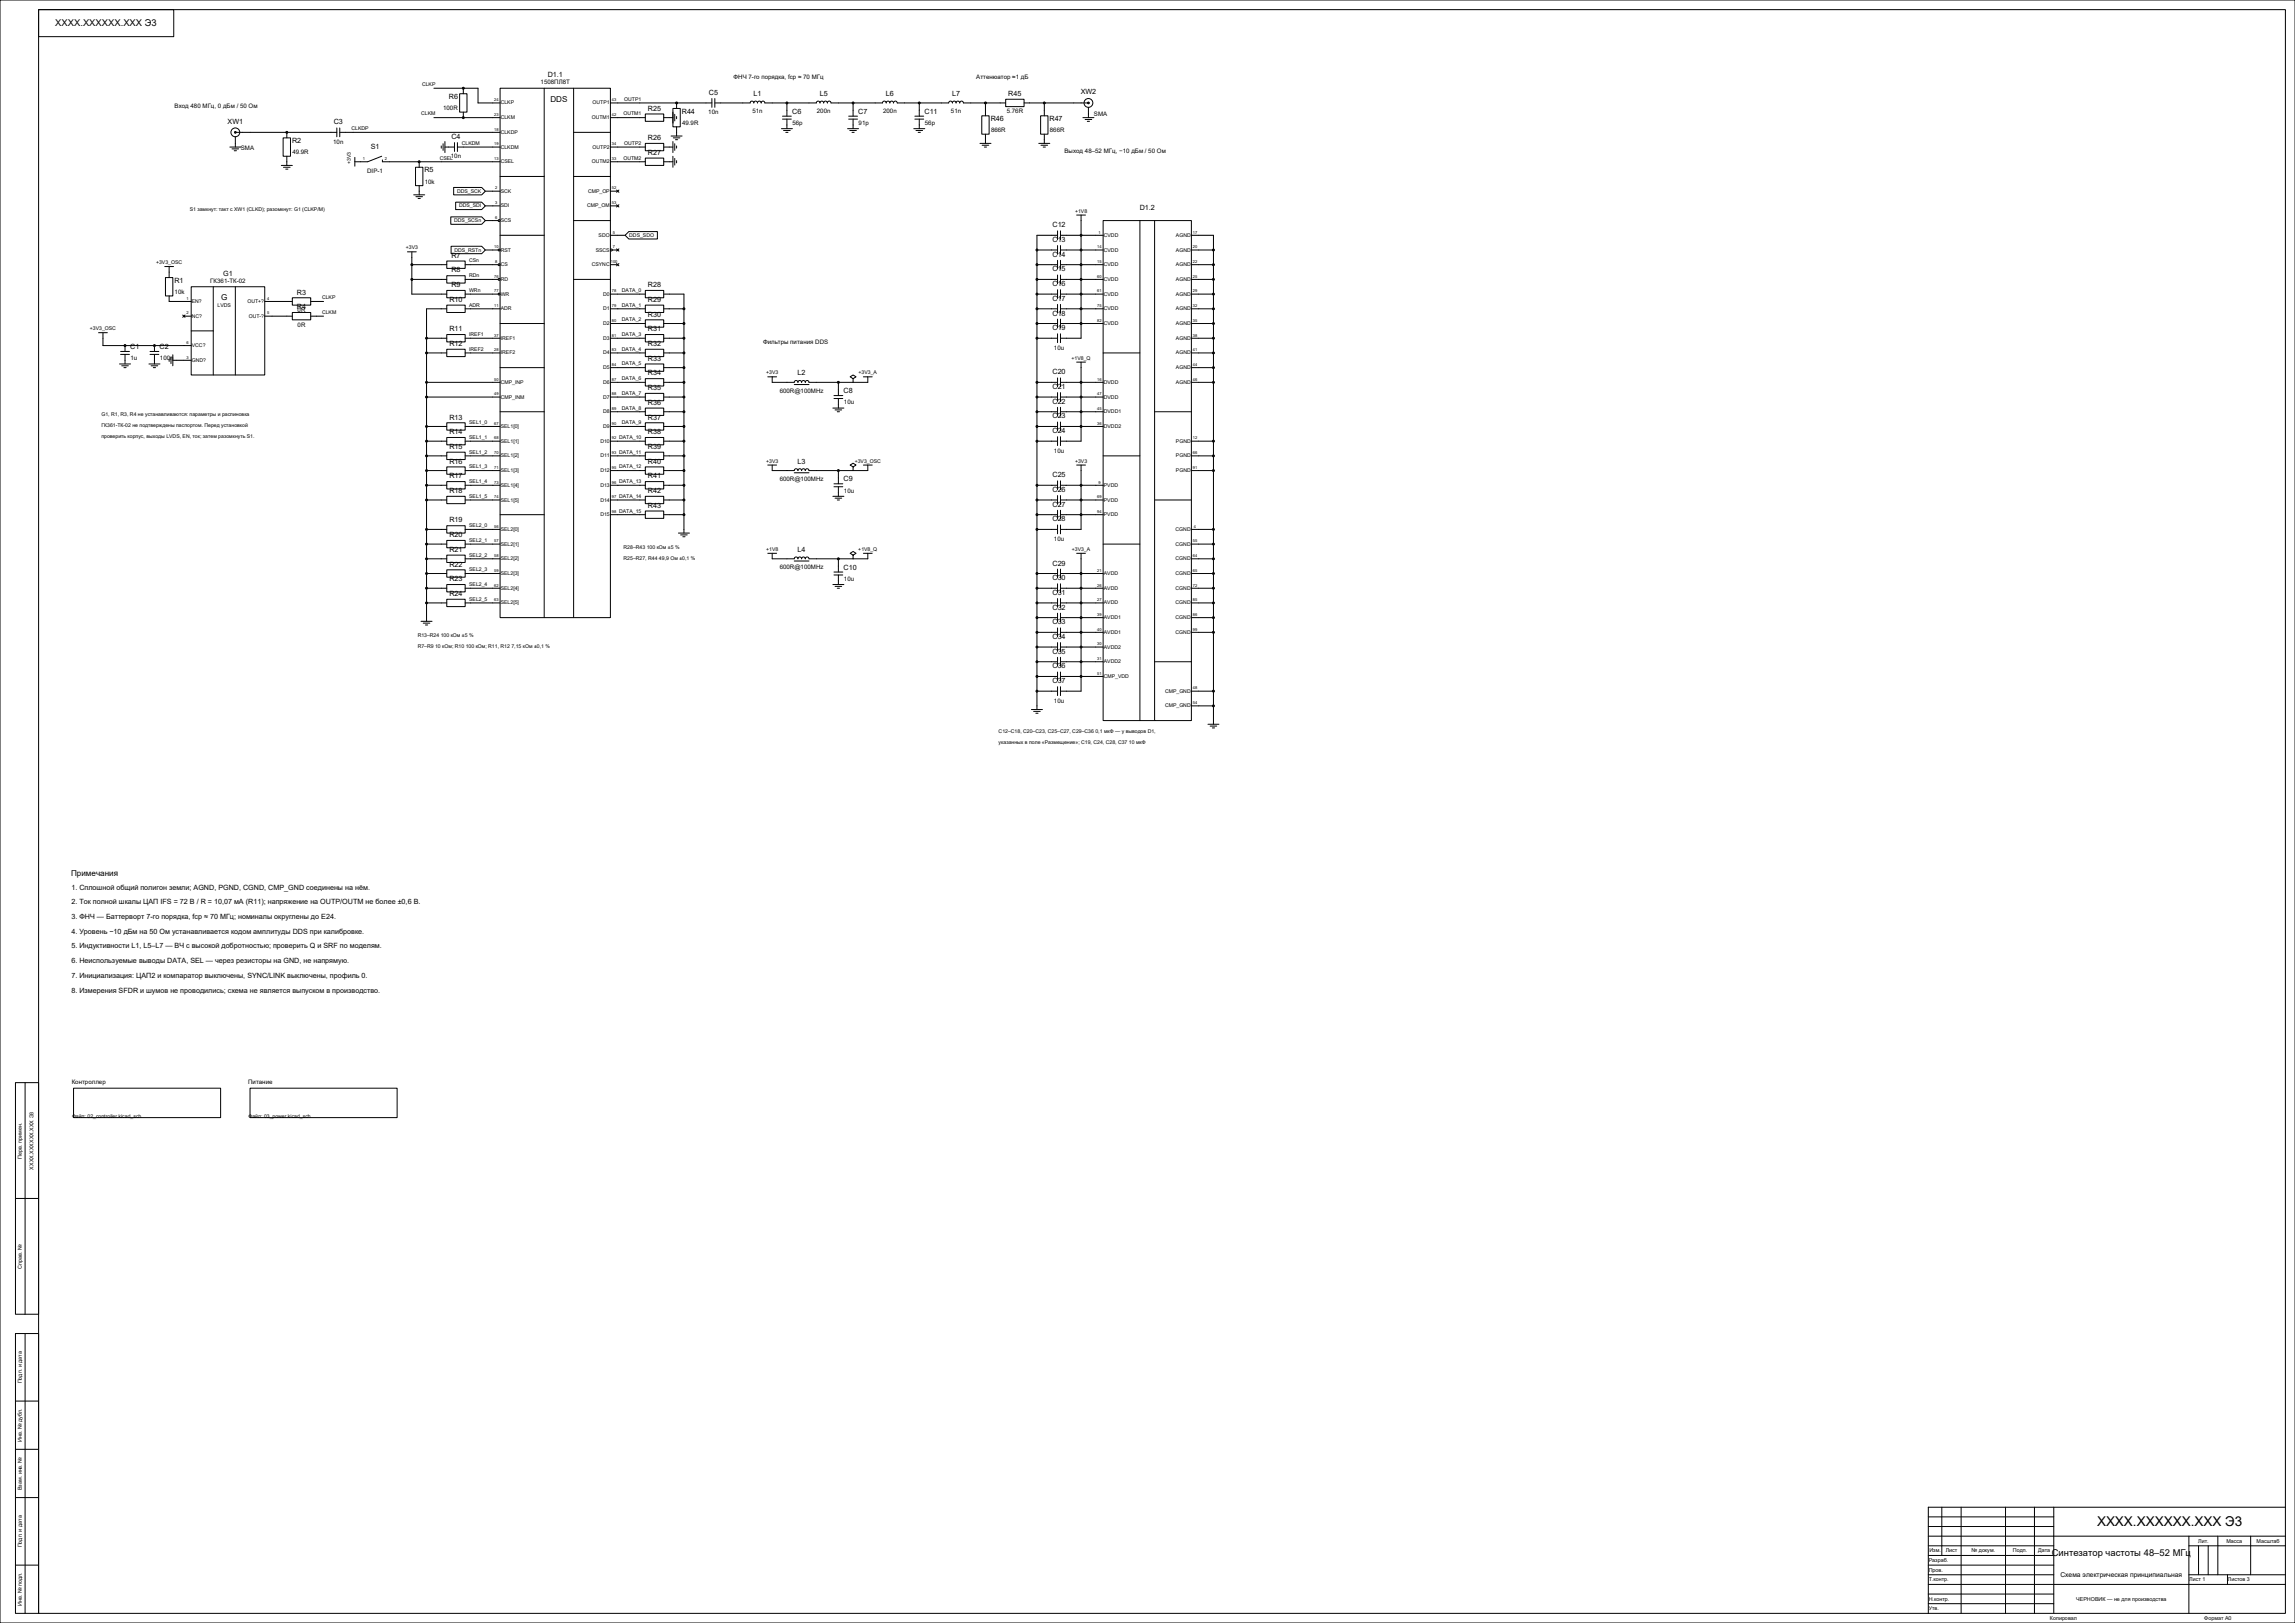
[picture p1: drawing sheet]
<svg xmlns="http://www.w3.org/2000/svg" width="1189mm" height="841mm" viewBox="0 0 1189 841" stroke-linecap="round" stroke-linejoin="round" font-family="sans-serif">
<defs><g id="words">
<text font-size="7" x="1086" y="791">ХХХХ.ХХХХХХ.ХХХ Э3</text>
<g font-size="4.9">
<text x="29" y="13">ХХХХ.ХХХХХХ.ХХХ Э3</text>
<text x="1063" y="807">Синтезатор частоты 48–52 МГц</text>
</g>
<g font-size="4.2">
<text x="285" y="53">DDS</text>
<text x="115" y="156">G</text>
<text x="37" y="454">Примечания</text>
</g>
<g font-size="3.7">
<text x="284" y="40">D1.1</text>
<text x="233" y="51">R6</text>
<text x="367" y="49">C5</text>
<text x="390" y="50">L1</text>
<text x="425" y="50">L5</text>
<text x="459" y="50">L6</text>
<text x="493" y="50">L7</text>
<text x="522" y="50">R45</text>
<text x="560" y="49">XW2</text>
<text x="336" y="57">R25</text>
<text x="353" y="59">R44</text>
<text x="410" y="59">C6</text>
<text x="445" y="59">C7</text>
<text x="479" y="59">C11</text>
<text x="118" y="64">XW1</text>
<text x="173" y="64">C3</text>
<text x="513" y="63">R46</text>
<text x="544" y="63">R47</text>
<text x="151" y="74">R2</text>
<text x="192" y="77">S1</text>
<text x="234" y="72">C4</text>
<text x="336" y="73">R26</text>
<text x="336" y="80">R27</text>
<text x="220" y="89">R5</text>
<text x="590" y="109">D1.2</text>
<text x="545" y="118">C12</text>
<text x="545" y="125">C13</text>
<text x="234" y="134">R7</text>
<text x="545" y="133">C14</text>
<text x="116" y="143">G1</text>
<text x="234" y="141">R8</text>
<text x="545" y="141">C15</text>
<text x="90" y="147">R1</text>
<text x="234" y="149">R9</text>
<text x="336" y="149">R28</text>
<text x="545" y="148">C16</text>
<text x="154" y="153">R3</text>
<text x="545" y="156">C17</text>
<text x="154" y="160">R4</text>
<text x="233" y="156">R10</text>
<text x="336" y="156">R29</text>
<text x="336" y="164">R30</text>
<text x="545" y="163">C18</text>
<text x="233" y="172">R11</text>
<text x="336" y="172">R31</text>
<text x="545" y="171">C19</text>
<text x="233" y="179">R12</text>
<text x="336" y="179">R32</text>
<text x="67" y="181">C1</text>
<text x="83" y="181">C2</text>
<text x="336" y="187">R33</text>
<text x="336" y="195">R34</text>
<text x="413" y="195">L2</text>
<text x="545" y="194">C20</text>
<text x="336" y="202">R35</text>
<text x="437" y="204">C8</text>
<text x="545" y="202">C21</text>
<text x="336" y="210">R36</text>
<text x="545" y="209">C22</text>
<text x="233" y="217">R13</text>
<text x="336" y="217">R37</text>
<text x="545" y="217">C23</text>
<text x="233" y="225">R14</text>
<text x="336" y="225">R38</text>
<text x="545" y="224">C24</text>
<text x="233" y="233">R15</text>
<text x="336" y="233">R39</text>
<text x="233" y="240">R16</text>
<text x="336" y="240">R40</text>
<text x="413" y="240">L3</text>
<text x="233" y="248">R17</text>
<text x="336" y="248">R41</text>
<text x="437" y="249">C9</text>
<text x="545" y="247">C25</text>
<text x="233" y="255">R18</text>
<text x="336" y="255">R42</text>
<text x="545" y="255">C26</text>
<text x="336" y="263">R43</text>
<text x="545" y="263">C27</text>
<text x="233" y="271">R19</text>
<text x="545" y="270">C28</text>
<text x="233" y="278">R20</text>
<text x="233" y="286">R21</text>
<text x="413" y="286">L4</text>
<text x="233" y="294">R22</text>
<text x="545" y="293">C29</text>
<text x="437" y="295">C10</text>
<text x="233" y="301">R23</text>
<text x="545" y="301">C30</text>
<text x="233" y="309">R24</text>
<text x="545" y="308">C31</text>
<text x="545" y="316">C32</text>
<text x="545" y="324">C33</text>
<text x="545" y="331">C34</text>
<text x="545" y="339">C35</text>
<text x="545" y="346">C36</text>
<text x="545" y="354">C37</text>
<text x="37" y="461">1. Сплошной общий полигон земли; AGND, PGND, CGND, CMP_GND соединены на нём.</text>
<text x="37" y="469">2. Ток полной шкалы ЦАП IFS = 72 В / R = 10,07 мА (R11); напряжение на OUTP/OUTM не более ±0,6 В.</text>
<text x="37" y="476">3. ФНЧ — Баттерворт 7-го порядка, fср ≈ 70 МГц; номиналы округлены до E24.</text>
<text x="37" y="484">4. Уровень −10 дБм на 50 Ом устанавливается кодом амплитуды DDS при калибровке.</text>
<text x="37" y="491">5. Индуктивности L1, L5–L7 — ВЧ с высокой добротностью; проверить Q и SRF по моделям.</text>
<text x="37" y="499">6. Неиспользуемые выводы DATA, SEL — через резисторы на GND, не напрямую.</text>
<text x="37" y="507">7. Инициализация: ЦАП2 и компаратор выключены, SYNC/LINK выключены, профиль 0.</text>
<text x="37" y="514">8. Измерения SFDR и шумов не проводились; схема не является выпуском в производство.</text>
</g>
<text font-size="3.5" x="1067" y="817">Схема электрическая принципиальная</text>
<g font-size="3.2">
<text x="380" y="41">ФНЧ 7-го порядка, fср ≈ 70 МГц</text>
<text x="506" y="41">Аттенюатор ≈1 дБ</text>
<text x="280" y="44">1508ПЛ8Т</text>
<text x="90" y="56">Вход 480 МГц, 0 дБм / 50 Ом</text>
<text x="230" y="57">100R</text>
<text x="367" y="59">10n</text>
<text x="390" y="59">51n</text>
<text x="423" y="59">200n</text>
<text x="457" y="59">200n</text>
<text x="493" y="59">51n</text>
<text x="522" y="59">5.76R</text>
<text x="353" y="65">49.9R</text>
<text x="411" y="65">56p</text>
<text x="445" y="65">91p</text>
<text x="479" y="65">56p</text>
<text x="567" y="60">SMA</text>
<text x="513" y="69">866R</text>
<text x="544" y="69">866R</text>
<text x="125" y="78">SMA</text>
<text x="173" y="75">10n</text>
<text x="151" y="80">49.9R</text>
<text x="234" y="82">10n</text>
<text x="552" y="79">Выход 48–52 МГц, −10 дБм / 50 Ом</text>
<text x="190" y="90">DIP-1</text>
<text x="220" y="95">10k</text>
<text x="109" y="146">ГК361-ТК-02</text>
<text x="90" y="152">10k</text>
<text x="154" y="162">0R</text>
<text x="154" y="169">0R</text>
<text x="395" y="178">Фильтры питания DDS</text>
<text x="546" y="181">10u</text>
<text x="68" y="187">1u</text>
<text x="83" y="187">100n</text>
<text x="404" y="203">600R@100MHz</text>
<text x="437" y="210">10u</text>
<text x="546" y="235">10u</text>
<text x="404" y="249">600R@100MHz</text>
<text x="437" y="255">10u</text>
<text x="546" y="280">10u</text>
<text x="404" y="295">600R@100MHz</text>
<text x="437" y="301">10u</text>
<text x="546" y="364">10u</text>
<text x="37" y="562">Контроллер</text>
<text x="129" y="562">Питание</text>
</g>
<g font-size="2.8">
<text x="11" y="600" transform="rotate(-90 11 600)">Перв. примен.</text>
<text x="17" y="606" transform="rotate(-90 17 606)">ХХХХ.ХХХХХХ.ХХХ Э3</text>
<text x="11" y="657" transform="rotate(-90 11 657)">Справ. №</text>
<text x="11" y="717" transform="rotate(-90 11 717)">Подп. и дата</text>
<text x="11" y="747" transform="rotate(-90 11 747)">Инв. № дубл.</text>
<text x="11" y="772" transform="rotate(-90 11 772)">Взам. инв. №</text>
<text x="11" y="802" transform="rotate(-90 11 802)">Подп. и дата</text>
<text x="1139" y="799">Лит.</text>
<text x="1153" y="799">Масса</text>
<text x="1169" y="799">Масштаб</text>
<text x="999" y="809">Разраб.</text>
<text x="1000" y="804">Изм.</text>
<text x="1008" y="804">Лист</text>
<text x="1021" y="804">№ докум.</text>
<text x="1043" y="804">Подп.</text>
<text x="1056" y="804">Дата</text>
<text x="999" y="814">Пров.</text>
<text x="999" y="819">Т.контр.</text>
<text x="1134" y="819">Лист 1</text>
<text x="1154" y="819">Листов 3</text>
<text x="11" y="832" transform="rotate(-90 11 832)">Инв. № подл.</text>
<text x="999" y="829">Н.контр.</text>
<text x="1076" y="829">ЧЕРНОВИК — не для производства</text>
<text x="999" y="834">Утв.</text>
<text x="1062" y="839">Копировал</text>
<text x="1142" y="839">Формат A0</text>
</g>
<g font-size="2.7">
<text x="219" y="45">CLKP</text>
<text x="323" y="52">OUTP1</text>
<text x="218" y="60">CLKM</text>
<text x="259" y="54">CLKP</text>
<text x="307" y="54">OUTP1</text>
<text x="323" y="60">OUTM1</text>
<text x="259" y="62">CLKM</text>
<text x="307" y="62">OUTM1</text>
<text x="182" y="67">CLKDP</text>
<text x="259" y="69">CLKDP</text>
<text x="239" y="75">CLKDM</text>
<text x="259" y="77">CLKDM</text>
<text x="307" y="77">OUTP2</text>
<text x="323" y="75">OUTP2</text>
<text x="228" y="83">CSEL</text>
<text x="323" y="83">OUTM2</text>
<text x="182" y="85" transform="rotate(-90 182 85)">+3V3</text>
<text x="259" y="85">CSEL</text>
<text x="307" y="85">OUTM2</text>
<text x="237" y="100">DDS_SCK</text>
<text x="259" y="100">SCK</text>
<text x="305" y="100">CMP_OP</text>
<text x="238" y="107">DDS_SDI</text>
<text x="259" y="107">SDI</text>
<text x="304" y="107">CMP_OM</text>
<text x="98" y="109">S1 замкнут: такт с XW1 (CLKD); разомкнут: G1 (CLKP/M)</text>
<text x="557" y="110">+1V8</text>
<text x="235" y="115">DDS_SCSn</text>
<text x="259" y="115">SCS</text>
<text x="310" y="123">SDO</text>
<text x="326" y="123">DDS_SDO</text>
<text x="572" y="123">CVDD</text>
<text x="609" y="123">AGND</text>
<text x="210" y="129">+3V3</text>
<text x="235" y="130">DDS_RSTn</text>
<text x="259" y="130">RST</text>
<text x="309" y="130">SSCS</text>
<text x="572" y="130">CVDD</text>
<text x="609" y="130">AGND</text>
<text x="81" y="137">+3V3_OSC</text>
<text x="243" y="136">CSn</text>
<text x="259" y="138">CS</text>
<text x="307" y="138">CSYNC</text>
<text x="572" y="138">CVDD</text>
<text x="609" y="138">AGND</text>
<text x="243" y="144">RDn</text>
<text x="259" y="146">RD</text>
<text x="572" y="146">CVDD</text>
<text x="609" y="146">AGND</text>
<text x="167" y="155">CLKP</text>
<text x="243" y="151">WRn</text>
<text x="259" y="153">WR</text>
<text x="312" y="153">D0</text>
<text x="322" y="151">DATA_0</text>
<text x="572" y="153">CVDD</text>
<text x="609" y="153">AGND</text>
<text x="99" y="157">EN?</text>
<text x="113" y="159">LVDS</text>
<text x="128" y="157">OUT+?</text>
<text x="243" y="159">ADR</text>
<text x="259" y="161">ADR</text>
<text x="312" y="161">D1</text>
<text x="322" y="159">DATA_1</text>
<text x="572" y="161">CVDD</text>
<text x="609" y="161">AGND</text>
<text x="99" y="165">NC?</text>
<text x="129" y="165">OUT-?</text>
<text x="167" y="163">CLKM</text>
<text x="322" y="166">DATA_2</text>
<text x="47" y="171">+3V3_OSC</text>
<text x="312" y="168">D2</text>
<text x="572" y="168">CVDD</text>
<text x="609" y="168">AGND</text>
<text x="99" y="180">VCC?</text>
<text x="243" y="174">IREF1</text>
<text x="259" y="176">IREF1</text>
<text x="312" y="176">D3</text>
<text x="322" y="174">DATA_3</text>
<text x="609" y="176">AGND</text>
<text x="243" y="182">IREF2</text>
<text x="259" y="184">IREF2</text>
<text x="312" y="184">D4</text>
<text x="322" y="182">DATA_4</text>
<text x="609" y="184">AGND</text>
<text x="99" y="187">GND?</text>
<text x="312" y="191">D5</text>
<text x="322" y="189">DATA_5</text>
<text x="555" y="186">+1V8_Q</text>
<text x="609" y="191">AGND</text>
<text x="322" y="197">DATA_6</text>
<text x="397" y="194">+3V3</text>
<text x="445" y="194">+3V3_A</text>
<text x="259" y="199">CMP_INP</text>
<text x="312" y="199">D6</text>
<text x="572" y="199">DVDD</text>
<text x="609" y="199">AGND</text>
<text x="259" y="207">CMP_INM</text>
<text x="312" y="207">D7</text>
<text x="322" y="205">DATA_7</text>
<text x="572" y="207">DVDD</text>
<text x="53" y="216">G1, R1, R3, R4 не устанавливаются: параметры и распиновка</text>
<text x="312" y="214">D8</text>
<text x="322" y="212">DATA_8</text>
<text x="572" y="214">DVDD1</text>
<text x="53" y="221">ГК361-ТК-02 не подтверждены паспортом. Перед установкой</text>
<text x="243" y="220">SEL1_0</text>
<text x="259" y="222">SEL1[0]</text>
<text x="312" y="222">D9</text>
<text x="322" y="220">DATA_9</text>
<text x="572" y="222">DVDD2</text>
<text x="53" y="227">проверить корпус, выходы LVDS, EN, ток; затем разомкнуть S1.</text>
<text x="243" y="227">SEL1_1</text>
<text x="321" y="227">DATA_10</text>
<text x="259" y="229">SEL1[1]</text>
<text x="311" y="229">D10</text>
<text x="609" y="229">PGND</text>
<text x="243" y="235">SEL1_2</text>
<text x="259" y="237">SEL1[2]</text>
<text x="311" y="237">D11</text>
<text x="321" y="235">DATA_11</text>
<text x="397" y="240">+3V3</text>
<text x="443" y="240">+3V3_OSC</text>
<text x="557" y="240">+3V3</text>
<text x="609" y="237">PGND</text>
<text x="243" y="243">SEL1_3</text>
<text x="259" y="245">SEL1[3]</text>
<text x="311" y="245">D12</text>
<text x="321" y="243">DATA_12</text>
<text x="609" y="245">PGND</text>
<text x="243" y="250">SEL1_4</text>
<text x="321" y="250">DATA_13</text>
<text x="243" y="258">SEL1_5</text>
<text x="259" y="252">SEL1[4]</text>
<text x="311" y="252">D13</text>
<text x="321" y="258">DATA_14</text>
<text x="572" y="252">PVDD</text>
<text x="259" y="260">SEL1[5]</text>
<text x="311" y="260">D14</text>
<text x="572" y="260">PVDD</text>
<text x="311" y="268">D15</text>
<text x="321" y="266">DATA_15</text>
<text x="572" y="268">PVDD</text>
<text x="243" y="273">SEL2_0</text>
<text x="259" y="275">SEL2[0]</text>
<text x="609" y="275">CGND</text>
<text x="243" y="281">SEL2_1</text>
<text x="259" y="283">SEL2[1]</text>
<text x="323" y="284">R28–R43 100 кОм ±5 %</text>
<text x="397" y="285">+1V8</text>
<text x="445" y="285">+1V8_Q</text>
<text x="555" y="285">+3V3_A</text>
<text x="609" y="283">CGND</text>
<text x="243" y="288">SEL2_2</text>
<text x="259" y="290">SEL2[2]</text>
<text x="323" y="290">R25–R27, R44 49,9 Ом ±0,1 %</text>
<text x="609" y="290">CGND</text>
<text x="243" y="296">SEL2_3</text>
<text x="259" y="298">SEL2[3]</text>
<text x="572" y="298">AVDD</text>
<text x="609" y="298">CGND</text>
<text x="243" y="304">SEL2_4</text>
<text x="259" y="306">SEL2[4]</text>
<text x="572" y="306">AVDD</text>
<text x="609" y="306">CGND</text>
<text x="243" y="311">SEL2_5</text>
<text x="259" y="313">SEL2[5]</text>
<text x="572" y="313">AVDD</text>
<text x="609" y="313">CGND</text>
<text x="572" y="321">AVDD1</text>
<text x="609" y="321">CGND</text>
<text x="572" y="328">AVDD1</text>
<text x="609" y="328">CGND</text>
<text x="216" y="330">R13–R24 100 кОм ±5 %</text>
<text x="216" y="336">R7–R9 10 кОм; R10 100 кОм; R11, R12 7,15 кОм ±0,1 %</text>
<text x="572" y="336">AVDD2</text>
<text x="572" y="344">AVDD2</text>
<text x="572" y="351">CMP_VDD</text>
<text x="604" y="359">CMP_GND</text>
<text x="604" y="367">CMP_GND</text>
<text x="517" y="380">C12–C18, C20–C23, C25–C27, C29–C36 0,1 мкФ — у выводов D1,</text>
<text x="517" y="385">указанных в поле «Размещение»; C19, C24, C28, C37 10 мкФ</text>
<text x="37" y="579">Файл: 02_controller.kicad_sch</text>
<text x="129" y="579">Файл: 03_power.kicad_sch</text>
</g>
<g font-size="2.1">
<text x="256" y="52">24</text>
<text x="317" y="52">43</text>
<text x="256" y="60">23</text>
<text x="317" y="60">42</text>
<text x="256" y="68">18</text>
<text x="256" y="75">19</text>
<text x="317" y="75">34</text>
<text x="188" y="83">1</text>
<text x="199" y="83">2</text>
<text x="256" y="83">13</text>
<text x="317" y="83">33</text>
<text x="257" y="98">2</text>
<text x="317" y="98">52</text>
<text x="257" y="106">3</text>
<text x="317" y="106">53</text>
<text x="257" y="113">6</text>
<text x="318" y="121">5</text>
<text x="569" y="121">1</text>
<text x="618" y="121">17</text>
<text x="256" y="129">10</text>
<text x="318" y="129">7</text>
<text x="568" y="129">14</text>
<text x="618" y="129">20</text>
<text x="257" y="136">8</text>
<text x="316" y="136">100</text>
<text x="568" y="136">15</text>
<text x="618" y="136">22</text>
<text x="256" y="144">76</text>
<text x="568" y="144">60</text>
<text x="618" y="144">25</text>
<text x="97" y="155">1</text>
<text x="138" y="155">4</text>
<text x="256" y="152">77</text>
<text x="317" y="152">78</text>
<text x="568" y="152">61</text>
<text x="618" y="152">29</text>
<text x="256" y="159">11</text>
<text x="317" y="159">79</text>
<text x="568" y="159">75</text>
<text x="618" y="159">32</text>
<text x="97" y="163">2</text>
<text x="138" y="163">5</text>
<text x="317" y="167">80</text>
<text x="568" y="167">82</text>
<text x="618" y="167">35</text>
<text x="97" y="178">6</text>
<text x="256" y="174">37</text>
<text x="317" y="174">81</text>
<text x="618" y="174">38</text>
<text x="97" y="186">3</text>
<text x="256" y="182">28</text>
<text x="317" y="182">83</text>
<text x="618" y="182">41</text>
<text x="317" y="190">84</text>
<text x="618" y="190">44</text>
<text x="256" y="197">50</text>
<text x="317" y="197">87</text>
<text x="568" y="197">16</text>
<text x="618" y="197">46</text>
<text x="256" y="205">49</text>
<text x="317" y="205">88</text>
<text x="568" y="205">47</text>
<text x="317" y="212">89</text>
<text x="568" y="212">45</text>
<text x="256" y="220">67</text>
<text x="317" y="220">90</text>
<text x="568" y="220">36</text>
<text x="256" y="228">68</text>
<text x="317" y="228">92</text>
<text x="618" y="228">12</text>
<text x="256" y="235">70</text>
<text x="317" y="235">93</text>
<text x="618" y="235">66</text>
<text x="256" y="243">71</text>
<text x="317" y="243">95</text>
<text x="618" y="243">91</text>
<text x="256" y="251">73</text>
<text x="317" y="251">96</text>
<text x="569" y="251">9</text>
<text x="256" y="258">74</text>
<text x="317" y="258">97</text>
<text x="568" y="258">69</text>
<text x="317" y="266">98</text>
<text x="568" y="266">94</text>
<text x="256" y="273">56</text>
<text x="619" y="273">4</text>
<text x="256" y="281">57</text>
<text x="618" y="281">55</text>
<text x="256" y="289">58</text>
<text x="618" y="289">64</text>
<text x="256" y="296">59</text>
<text x="568" y="296">21</text>
<text x="618" y="296">65</text>
<text x="256" y="304">62</text>
<text x="568" y="304">26</text>
<text x="618" y="304">72</text>
<text x="256" y="312">63</text>
<text x="568" y="312">27</text>
<text x="618" y="312">85</text>
<text x="568" y="319">39</text>
<text x="618" y="319">86</text>
<text x="568" y="327">40</text>
<text x="618" y="327">99</text>
<text x="568" y="334">30</text>
<text x="568" y="342">31</text>
<text x="568" y="350">51</text>
<text x="618" y="357">48</text>
<text x="618" y="365">54</text>
</g>
</g></defs>
<g fill="none" stroke="#000" stroke-width=".52">
<path d="M0 0h1189v841h-1189zM20 5h1164v831h-1164zM20 5h70v14h-70zM225 46h23v7h11M238 49h4v9h-4zM240 46v3M240 58v3M259 46h57v274h-57zM282 46v274M297 46v274M316 53h53M334 59h10v4h-10z"/>
<path d="M349 56h3v10h-3zM349 58v6M350 59v4M351 53v3M369 51v5M370 53h19a1 1 0 0 1 1-1 1 1 0 0 1 1 1 1 1 0 0 1 0-1 1 1 0 0 1 1 1 1 1 0 0 1 1-1 1 1 0 0 1 1 1 1 1 0 0 1 1-1 1 1 0 0 1 1 1h27a1 1 0 0 1 1-1 1 1 0 0 1 1 1 1 1 0 0 1 1-1 1 1 0 0 1 1 1 1 1 0 0 1 1-1 1 1 0 0 1 1 1 1 1 0 0 1 1-1 1 1 0 0 1 1 1h26a1 1 0 0 1 1-1 1 1 0 0 1 1 1 1 1 0 0 1 1-1 1 1 0 0 1 1 1 1 1 0 0 1 1-1 1 1 0 0 1 1 1 1 1 0 0 1 1-1 1 1 0 0 1 1 1h26a1 1 0 0 1 1-1 1 1 0 0 1 1 1 1 1 0 0 1 1-1 1 1 0 0 1 1 1 1 1 0 0 1 1-1 1 1 0 0 1 1 1 1 1 0 0 1 1-1 1 1 0 0 1 1 1h22M370 51v5M408 53v7M442 53v7M476 53v7M511 53v7M521 51h10v4h-10z"/>
<path d="M531 53h32M541 53v7M564 56v5M119 76h6M120 77h4M121 78h1M122 71v5M122 69h52M147 71h3v10h-3zM149 69v2M174 66v5M176 69h83"/>
<path d="M176 66v5M225 61h34M229 76v1M230 74v4M231 76h4M231 73v6M235 74v4M237 76h22M237 74v4M297 69h19M316 76h18M316 61h18"/>
<path d="M334 74h10v4h-10zM344 76h5M344 61h5M348 70h5M349 73v6M349 71h3M350 74v4M350 72h1M351 60v2M351 66v4M351 76v1M405 67h6"/>
<path d="M405 60h5M405 62h5M406 68h3M407 69h1M408 62v5M439 67h6M440 60h4M440 62h4M440 68h4M441 69h2M442 62v5M473 67h6"/>
<path d="M474 60h5M474 62h5M475 68h3M476 69h1M476 62v5M508 74h5M509 60h3v10h-3zM509 75h3M510 76h1M511 70v4M538 74h6M539 60h4v10h-4z"/>
<path d="M539 75h4M540 76h2M541 70v4M561 61h6M562 62h4M563 63h1M146 86h5M147 87h3M148 88h1M149 81v5M184 82v4M198 81l-8 3h-6"/>
<path d="M198 83v1h61M215 87h4v9h-4zM217 84v3M217 96v5M235 97h15l1 2-1 2h-15zM251 99h8M259 91h23M297 91h19M316 84h18M316 99h4M319 98l2 2M321 98l-2 2"/>
<path d="M334 82h10v4h-10zM344 84h5M349 81v6M350 82v4M351 83v1M214 101h6M215 102h4M217 103h1M234 112h16l1 2-1 2h-16zM236 105h14l1 2-1 2h-14zM251 114h7M251 107h8"/>
<path d="M297 114h19M316 107h4M319 106l2 1M321 106l-2 1M326 120h15v4h-15l-2-2zM548 120v4M549 120v4M558 111h4M560 111v64h-11M572 114h45v259h-45zM591 114v259M598 114v259"/>
<path d="M85 138h5M88 138v6M211 130h5M213 130v22h18M213 137h18M231 135h10v4h-10zM234 128h16l1 2-1 1h-16zM241 137h17M251 130h7M259 122h23M316 137h4M316 122h8"/>
<path d="M317 130h3M319 129l2 1M319 137l2 1M321 129l-2 1M321 137l-2 1M537 137h11M537 130h11M548 127v5M548 135v4M548 122h-11v246M549 127v5M549 135v4"/>
<path d="M549 137h23M549 122h23M549 130h23M617 137h12M617 122h12v253M617 130h12M86 144h4v9h-4zM88 153v3h11M99 149h38v45h-38zM110 149v45M122 149v45M137 156h14"/>
<path d="M151 154h10v4h-10zM161 156h7M213 145h18M231 158h10v4h-10zM231 150h10v4h-10zM231 143h10v4h-10zM241 145h17M241 152h17M297 145h19M316 152h18M334 158h10v4h-10zM334 150h10v4h-10z"/>
<path d="M344 152h10v124M537 145h11M537 152h11M548 142v5M548 150v5M548 158v4M549 142v5M549 150v5M549 158v4M549 145h23M549 152h23M617 145h12"/>
<path d="M617 152h12M51 172h5M53 172v7h46M65 179v3M80 179v3M95 163l1 1M95 164h4M96 163l-1 1M99 171h11M137 164h14M151 162h10v4h-10zM161 164h7"/>
<path d="M221 175h10M231 173h10v4h-10zM231 160h-10v162M241 160h18M241 175h18M259 168h23M316 160h18M316 168h18M316 175h18M334 166h10v4h-10zM334 173h10v4h-10zM344 160h10"/>
<path d="M344 168h10M344 175h10M537 160h11M537 168h11M537 175h11M548 165v5M548 173v5M549 165v5M549 173v5M549 160h23M549 168h23M617 160h12"/>
<path d="M617 168h12M617 175h12M62 189h6M62 182h5M62 184h5M63 190h3M64 190h1M65 184v5M77 189h6M78 182h4M78 184h4M78 190h4"/>
<path d="M79 190h2M80 184v5M88 186v1M89 185v3M90 184v6M90 187h9M221 198h38M221 183h10M231 181h10v4h-10zM241 183h18M259 190h23M316 198h18"/>
<path d="M316 190h18M316 183h18M334 196h10v4h-10zM334 189h10v3h-10zM334 181h10v4h-10zM344 198h10M344 190h10M344 183h10M398 195h4M400 195v3h11a1 1 0 0 1 1-1 1 1 0 0 1 1 1 1 1 0 0 1 1-1 1 1 0 0 1 1 1 1 1 0 0 1 1-1 1 1 0 0 1 1 1 1 1 0 0 1 1-1 1 1 0 0 1 1 1h31v-3M411 199h8M434 198v7"/>
<path d="M442 196l1-1-1-1-2 1 2 1v2M447 195h5M537 198h11M548 196v4M549 196v4M549 198h23M558 188h4M560 188v41h-11M572 183h19M617 198h12M617 190h12M617 183h12"/>
<path d="M221 206h38M231 219h10v4h-10zM259 213h23M316 213h18M316 206h18M334 219h10v4h-10zM334 211h10v4h-10zM334 204h10v4h-10zM344 213h10M344 206h10M431 211h6M432 205h5"/>
<path d="M432 207h5M433 212h3M434 213h1M434 207v4M537 213h11M537 206h11M548 203v5M548 211v5M548 219v4M549 203v5M549 211v5M549 219v4"/>
<path d="M549 213h23M549 206h23M598 213h19M221 236h10M221 221h10M221 229h10M231 234h10v4h-10zM231 227h10v4h-10zM241 236h18M241 221h18M241 229h18M316 236h18"/>
<path d="M316 221h18M316 229h18M334 234h10v4h-10zM334 227h10v4h-10zM344 236h10M344 221h10M344 229h10M537 221h11M537 229h11M548 226v5M549 226v5M549 221h23"/>
<path d="M572 236h19M617 236h12M617 229h12M221 259h10M221 251h10M221 244h10M231 250h10v3h-10zM231 257h10v4h-10zM231 242h10v4h-10zM241 259h18M241 251h18M241 244h18"/>
<path d="M316 259h18M316 251h18M316 244h18M334 257h10v4h-10zM334 242h10v4h-10zM334 250h10v3h-10zM344 259h10M344 251h10M344 244h10M398 241h4M400 241v3h11a1 1 0 0 1 1-1 1 1 0 0 1 1 1 1 1 0 0 1 1-1 1 1 0 0 1 1 1 1 1 0 0 1 1-1 1 1 0 0 1 1 1 1 1 0 0 1 1-1 1 1 0 0 1 1 1h31v-3M411 245h8"/>
<path d="M431 257h6M432 251h5M432 252h5M433 258h3M434 259h1M434 244v7M434 252v5M442 242l1-1-1-1-2 1 2 1v2M447 241h5M537 259h11M537 251h11M548 249v5"/>
<path d="M548 257v4M549 249v5M549 257v4M549 259h23M549 251h23M558 241h4M560 241v33h-11M598 259h19M617 244h12M221 274h10M231 272h10v4h-10zM241 274h18"/>
<path d="M259 267h23M316 267h18M334 265h10v4h-10zM344 267h10M351 276h6M353 277h3M354 278h1M537 267h11M537 274h11M548 264v5M548 272v5M549 264v5"/>
<path d="M549 272v5M549 267h23M617 274h12M221 290h10M221 297h10M221 282h10M231 295h10v4h-10zM231 288h10v3h-10zM231 280h10v4h-10zM241 290h18M241 297h18M241 282h18"/>
<path d="M398 287h4M400 287v3h11a1 1 0 0 1 1-1 1 1 0 0 1 1 1 1 1 0 0 1 1-1 1 1 0 0 1 1 1 1 1 0 0 1 1-1 1 1 0 0 1 1 1 1 1 0 0 1 1-1 1 1 0 0 1 1 1h31v-3M411 291h8M432 296h5M432 298h5M434 290v6M434 298v5M442 288l1-1-1-1-2 1 2 1v2M447 287h5M537 297h11M548 295v4M549 295v4"/>
<path d="M549 297h23M558 287h4M560 287v71h-11M572 282h19M617 290h12M617 297h12M617 282h12M221 312h10M221 305h10M231 311h10v3h-10zM231 303h10v4h-10zM241 312h18"/>
<path d="M241 305h18M431 303h6M433 304h3M434 305h1M537 312h11M537 305h11M548 303v4M548 310v5M548 318v4M549 303v4M549 310v5M549 318v4"/>
<path d="M549 312h23M549 305h23M617 312h12M617 305h12M218 322h6M219 323h4M220 324h2M537 320h11M537 335h11M537 328h11M548 325v5M548 333v5"/>
<path d="M549 325v5M549 333v5M549 320h23M549 335h23M549 328h23M617 320h12M617 328h12M537 343h11M537 358h11M537 351h11M548 341v4M548 348v5"/>
<path d="M548 356v4M549 341v4M549 348v5M549 356v4M549 343h23M549 351h23M598 343h19M617 358h12M534 368h6M535 369h4M537 370h1M617 366h12"/>
<path d="M626 375h6M627 376h3M628 377h1M8 561h12v120h-12zM13 561v120M38 564h76v15h-76zM130 564h76v15h-76zM8 621h12M8 691h12v145h-12zM13 691v145M8 726h12M8 751h12"/>
<path d="M8 776h12M999 796h185M999 791h65M999 786h65M1006 781v25M1016 781v55M1039 781v55M1054 781v55M1064 781v55M1134 796v40M1149 796v20M1166 796v20"/>
<path d="M1184 781h-185v55M8 811h12M999 816h65M999 811h65M999 806h65M999 801h65M1134 816h50M1134 801h50M1139 801v15M1144 801v15M1154 816v5M999 831h65"/>
<path d="M999 826h65M999 821h185"/>
<circle cx="240" cy="46" r=".5"/>
<circle cx="351" cy="53" r=".5"/>
<circle cx="408" cy="53" r=".5"/>
<circle cx="442" cy="53" r=".5"/>
<circle cx="476" cy="53" r=".5"/>
<circle cx="511" cy="53" r=".5"/>
<circle cx="541" cy="53" r=".5"/>
<circle cx="564" cy="53" r="2.3"/>
<circle cx="564" cy="53" r=".5"/>
<circle cx="122" cy="69" r="2.3"/>
<circle cx="122" cy="69" r=".5"/>
<circle cx="149" cy="69" r=".5"/>
<circle cx="240" cy="61" r=".5"/>
<circle cx="217" cy="84" r=".5"/>
<circle cx="259" cy="114" r=".5"/>
<circle cx="213" cy="137" r=".5"/>
<circle cx="259" cy="137" r=".5"/>
<circle cx="259" cy="130" r=".5"/>
<circle cx="317" cy="130" r=".5"/>
<circle cx="537" cy="137" r=".5"/>
<circle cx="537" cy="130" r=".5"/>
<circle cx="560" cy="137" r=".5"/>
<circle cx="560" cy="130" r=".5"/>
<circle cx="560" cy="122" r=".5"/>
<circle cx="629" cy="137" r=".5"/>
<circle cx="629" cy="130" r=".5"/>
<circle cx="213" cy="145" r=".5"/>
<circle cx="259" cy="145" r=".5"/>
<circle cx="259" cy="152" r=".5"/>
<circle cx="537" cy="145" r=".5"/>
<circle cx="537" cy="152" r=".5"/>
<circle cx="560" cy="145" r=".5"/>
<circle cx="560" cy="152" r=".5"/>
<circle cx="629" cy="145" r=".5"/>
<circle cx="629" cy="152" r=".5"/>
<circle cx="65" cy="179" r=".5"/>
<circle cx="80" cy="179" r=".5"/>
<circle cx="221" cy="175" r=".5"/>
<circle cx="354" cy="175" r=".5"/>
<circle cx="354" cy="168" r=".5"/>
<circle cx="354" cy="160" r=".5"/>
<circle cx="537" cy="175" r=".5"/>
<circle cx="537" cy="168" r=".5"/>
<circle cx="537" cy="160" r=".5"/>
<circle cx="560" cy="168" r=".5"/>
<circle cx="560" cy="160" r=".5"/>
<circle cx="629" cy="175" r=".5"/>
<circle cx="629" cy="168" r=".5"/>
<circle cx="629" cy="160" r=".5"/>
<circle cx="221" cy="183" r=".5"/>
<circle cx="221" cy="198" r=".5"/>
<circle cx="354" cy="183" r=".5"/>
<circle cx="354" cy="198" r=".5"/>
<circle cx="354" cy="190" r=".5"/>
<circle cx="434" cy="198" r=".5"/>
<circle cx="537" cy="198" r=".5"/>
<circle cx="560" cy="198" r=".5"/>
<circle cx="629" cy="183" r=".5"/>
<circle cx="629" cy="190" r=".5"/>
<circle cx="629" cy="198" r=".5"/>
<circle cx="221" cy="206" r=".5"/>
<circle cx="354" cy="213" r=".5"/>
<circle cx="354" cy="206" r=".5"/>
<circle cx="537" cy="213" r=".5"/>
<circle cx="537" cy="206" r=".5"/>
<circle cx="560" cy="213" r=".5"/>
<circle cx="560" cy="206" r=".5"/>
<circle cx="221" cy="221" r=".5"/>
<circle cx="221" cy="229" r=".5"/>
<circle cx="221" cy="236" r=".5"/>
<circle cx="354" cy="221" r=".5"/>
<circle cx="354" cy="236" r=".5"/>
<circle cx="354" cy="229" r=".5"/>
<circle cx="537" cy="221" r=".5"/>
<circle cx="537" cy="229" r=".5"/>
<circle cx="560" cy="221" r=".5"/>
<circle cx="629" cy="229" r=".5"/>
<circle cx="629" cy="236" r=".5"/>
<circle cx="221" cy="251" r=".5"/>
<circle cx="221" cy="259" r=".5"/>
<circle cx="221" cy="244" r=".5"/>
<circle cx="354" cy="251" r=".5"/>
<circle cx="354" cy="244" r=".5"/>
<circle cx="354" cy="259" r=".5"/>
<circle cx="434" cy="244" r=".5"/>
<circle cx="537" cy="251" r=".5"/>
<circle cx="537" cy="259" r=".5"/>
<circle cx="560" cy="251" r=".5"/>
<circle cx="560" cy="259" r=".5"/>
<circle cx="629" cy="244" r=".5"/>
<circle cx="221" cy="274" r=".5"/>
<circle cx="354" cy="267" r=".5"/>
<circle cx="537" cy="274" r=".5"/>
<circle cx="537" cy="267" r=".5"/>
<circle cx="560" cy="267" r=".5"/>
<circle cx="629" cy="274" r=".5"/>
<circle cx="221" cy="290" r=".5"/>
<circle cx="221" cy="282" r=".5"/>
<circle cx="221" cy="297" r=".5"/>
<circle cx="434" cy="290" r=".5"/>
<circle cx="537" cy="297" r=".5"/>
<circle cx="560" cy="297" r=".5"/>
<circle cx="629" cy="290" r=".5"/>
<circle cx="629" cy="297" r=".5"/>
<circle cx="629" cy="282" r=".5"/>
<circle cx="221" cy="312" r=".5"/>
<circle cx="221" cy="305" r=".5"/>
<circle cx="537" cy="312" r=".5"/>
<circle cx="537" cy="305" r=".5"/>
<circle cx="560" cy="305" r=".5"/>
<circle cx="560" cy="312" r=".5"/>
<circle cx="629" cy="305" r=".5"/>
<circle cx="629" cy="312" r=".5"/>
<circle cx="537" cy="328" r=".5"/>
<circle cx="537" cy="335" r=".5"/>
<circle cx="537" cy="320" r=".5"/>
<circle cx="560" cy="328" r=".5"/>
<circle cx="560" cy="335" r=".5"/>
<circle cx="560" cy="320" r=".5"/>
<circle cx="629" cy="328" r=".5"/>
<circle cx="629" cy="320" r=".5"/>
<circle cx="537" cy="358" r=".5"/>
<circle cx="537" cy="351" r=".5"/>
<circle cx="537" cy="343" r=".5"/>
<circle cx="560" cy="343" r=".5"/>
<circle cx="560" cy="351" r=".5"/>
<circle cx="629" cy="358" r=".5"/>
<circle cx="629" cy="366" r=".5"/>
</g>
<g fill="#000">
<circle cx="240" cy="46" r=".5"/>
<circle cx="351" cy="53" r=".5"/>
<circle cx="408" cy="53" r=".5"/>
<circle cx="442" cy="53" r=".5"/>
<circle cx="476" cy="53" r=".5"/>
<circle cx="511" cy="53" r=".5"/>
<circle cx="541" cy="53" r=".5"/>
<circle cx="564" cy="53" r=".5"/>
<circle cx="122" cy="69" r=".5"/>
<circle cx="149" cy="69" r=".5"/>
<circle cx="240" cy="61" r=".5"/>
<circle cx="217" cy="84" r=".5"/>
<circle cx="213" cy="137" r=".5"/>
<circle cx="537" cy="137" r=".5"/>
<circle cx="537" cy="130" r=".5"/>
<circle cx="560" cy="137" r=".5"/>
<circle cx="560" cy="130" r=".5"/>
<circle cx="560" cy="122" r=".5"/>
<circle cx="629" cy="137" r=".5"/>
<circle cx="629" cy="130" r=".5"/>
<circle cx="213" cy="145" r=".5"/>
<circle cx="537" cy="145" r=".5"/>
<circle cx="537" cy="152" r=".5"/>
<circle cx="560" cy="145" r=".5"/>
<circle cx="560" cy="152" r=".5"/>
<circle cx="629" cy="145" r=".5"/>
<circle cx="629" cy="152" r=".5"/>
<circle cx="65" cy="179" r=".5"/>
<circle cx="80" cy="179" r=".5"/>
<circle cx="221" cy="175" r=".5"/>
<circle cx="354" cy="175" r=".5"/>
<circle cx="354" cy="168" r=".5"/>
<circle cx="354" cy="160" r=".5"/>
<circle cx="537" cy="175" r=".5"/>
<circle cx="537" cy="168" r=".5"/>
<circle cx="537" cy="160" r=".5"/>
<circle cx="560" cy="168" r=".5"/>
<circle cx="560" cy="160" r=".5"/>
<circle cx="629" cy="175" r=".5"/>
<circle cx="629" cy="168" r=".5"/>
<circle cx="629" cy="160" r=".5"/>
<circle cx="221" cy="183" r=".5"/>
<circle cx="221" cy="198" r=".5"/>
<circle cx="354" cy="183" r=".5"/>
<circle cx="354" cy="198" r=".5"/>
<circle cx="354" cy="190" r=".5"/>
<circle cx="434" cy="198" r=".5"/>
<circle cx="537" cy="198" r=".5"/>
<circle cx="560" cy="198" r=".5"/>
<circle cx="629" cy="183" r=".5"/>
<circle cx="629" cy="190" r=".5"/>
<circle cx="629" cy="198" r=".5"/>
<circle cx="221" cy="206" r=".5"/>
<circle cx="354" cy="213" r=".5"/>
<circle cx="354" cy="206" r=".5"/>
<circle cx="537" cy="213" r=".5"/>
<circle cx="537" cy="206" r=".5"/>
<circle cx="560" cy="213" r=".5"/>
<circle cx="560" cy="206" r=".5"/>
<circle cx="221" cy="221" r=".5"/>
<circle cx="221" cy="229" r=".5"/>
<circle cx="221" cy="236" r=".5"/>
<circle cx="354" cy="221" r=".5"/>
<circle cx="354" cy="236" r=".5"/>
<circle cx="354" cy="229" r=".5"/>
<circle cx="537" cy="221" r=".5"/>
<circle cx="537" cy="229" r=".5"/>
<circle cx="560" cy="221" r=".5"/>
<circle cx="629" cy="229" r=".5"/>
<circle cx="629" cy="236" r=".5"/>
<circle cx="221" cy="251" r=".5"/>
<circle cx="221" cy="259" r=".5"/>
<circle cx="221" cy="244" r=".5"/>
<circle cx="354" cy="251" r=".5"/>
<circle cx="354" cy="244" r=".5"/>
<circle cx="354" cy="259" r=".5"/>
<circle cx="434" cy="244" r=".5"/>
<circle cx="537" cy="251" r=".5"/>
<circle cx="537" cy="259" r=".5"/>
<circle cx="560" cy="251" r=".5"/>
<circle cx="560" cy="259" r=".5"/>
<circle cx="629" cy="244" r=".5"/>
<circle cx="221" cy="274" r=".5"/>
<circle cx="354" cy="267" r=".5"/>
<circle cx="537" cy="274" r=".5"/>
<circle cx="537" cy="267" r=".5"/>
<circle cx="560" cy="267" r=".5"/>
<circle cx="629" cy="274" r=".5"/>
<circle cx="221" cy="290" r=".5"/>
<circle cx="221" cy="282" r=".5"/>
<circle cx="221" cy="297" r=".5"/>
<circle cx="434" cy="290" r=".5"/>
<circle cx="537" cy="297" r=".5"/>
<circle cx="560" cy="297" r=".5"/>
<circle cx="629" cy="290" r=".5"/>
<circle cx="629" cy="297" r=".5"/>
<circle cx="629" cy="282" r=".5"/>
<circle cx="221" cy="312" r=".5"/>
<circle cx="221" cy="305" r=".5"/>
<circle cx="537" cy="312" r=".5"/>
<circle cx="537" cy="305" r=".5"/>
<circle cx="560" cy="305" r=".5"/>
<circle cx="560" cy="312" r=".5"/>
<circle cx="629" cy="305" r=".5"/>
<circle cx="629" cy="312" r=".5"/>
<circle cx="537" cy="328" r=".5"/>
<circle cx="537" cy="335" r=".5"/>
<circle cx="537" cy="320" r=".5"/>
<circle cx="560" cy="328" r=".5"/>
<circle cx="560" cy="335" r=".5"/>
<circle cx="560" cy="320" r=".5"/>
<circle cx="629" cy="328" r=".5"/>
<circle cx="629" cy="320" r=".5"/>
<circle cx="537" cy="358" r=".5"/>
<circle cx="537" cy="351" r=".5"/>
<circle cx="537" cy="343" r=".5"/>
<circle cx="560" cy="343" r=".5"/>
<circle cx="560" cy="351" r=".5"/>
<circle cx="629" cy="358" r=".5"/>
<circle cx="629" cy="366" r=".5"/>
</g>
<use href="#words"/>
</svg>
